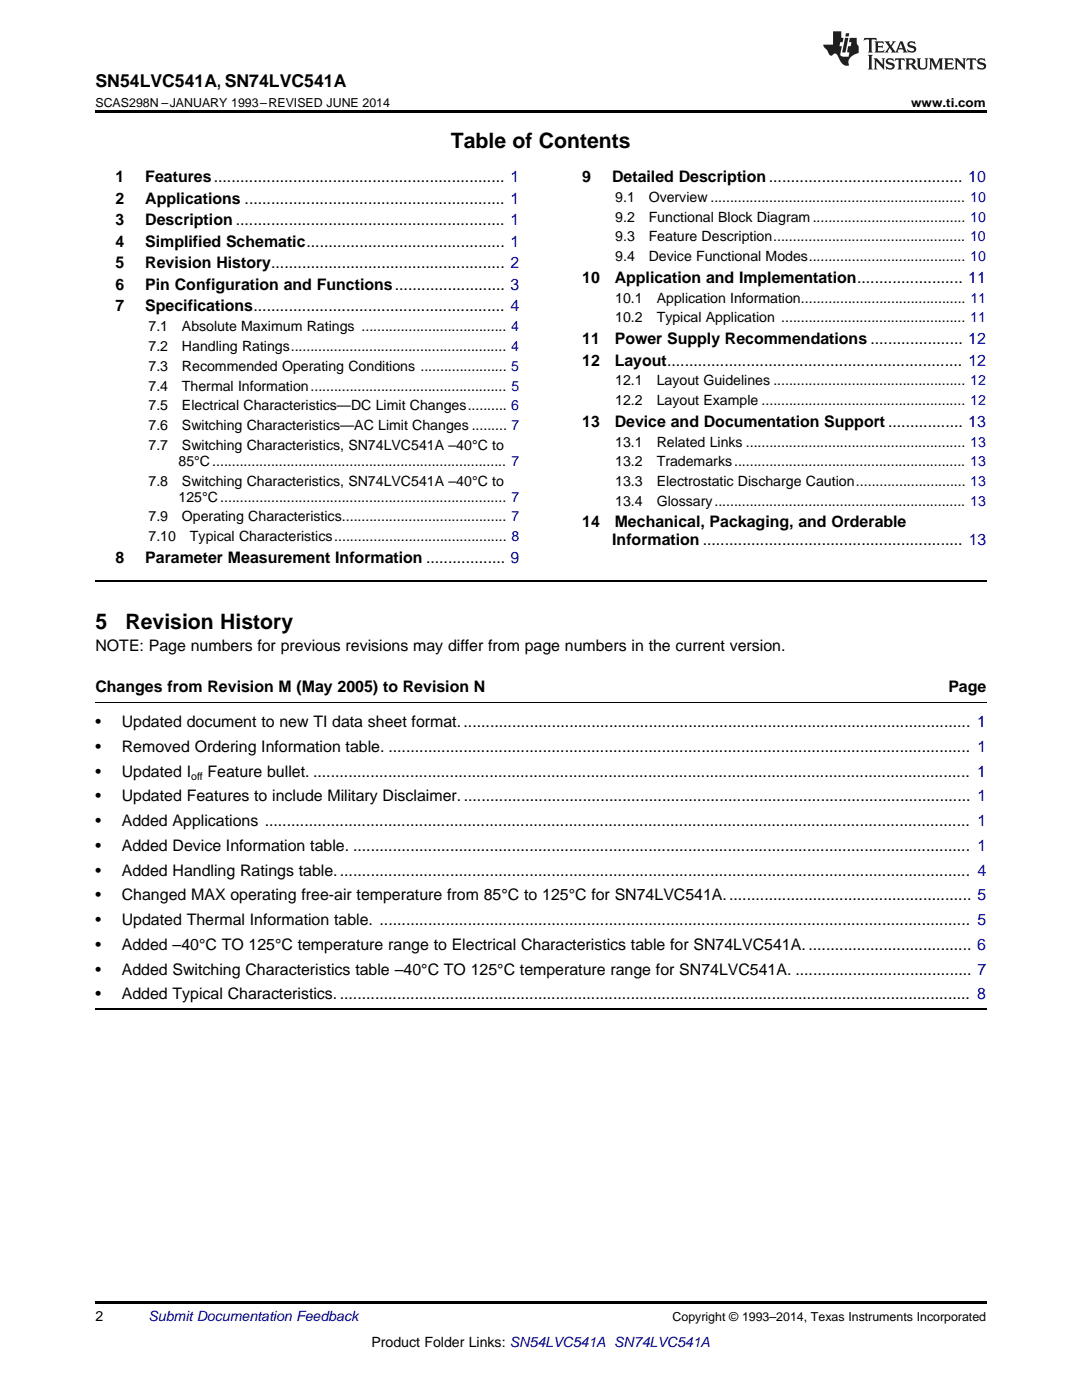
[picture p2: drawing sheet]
<svg xmlns="http://www.w3.org/2000/svg" width="216mm" height="279mm" viewBox="0 0 216 279" stroke-linecap="round" stroke-linejoin="round" font-family="sans-serif">
<defs><g id="words">
<g font-size="4.2">
<text x="90" y="29.6">Table of Contents</text>
<text x="19" y="125.6">5</text>
<text x="25" y="125.6">Revision History</text>
</g>
<text font-size="3.5" x="19" y="17.3">SN54LVC541A, SN74LVC541A</text>
<g font-size="3.2">
<text x="23" y="36.3">1</text>
<text x="23" y="40.6">2</text>
<text x="29" y="36.3">Features.................................................................. 1</text>
<text x="29" y="40.6">Applications ........................................................... 1</text>
<text x="116.2" y="36.3">9</text>
<text x="122.1" y="36.3">Detailed Description............................................ 10</text>
<text x="23" y="44.9">3</text>
<text x="29" y="44.9">Description ............................................................. 1</text>
<text x="23" y="49.2">4</text>
<text x="23" y="53.6">5</text>
<text x="29" y="49.2">Simplified Schematic............................................. 1</text>
<text x="29" y="53.6">Revision History..................................................... 2</text>
<text x="23" y="57.9">6</text>
<text x="29" y="57.9">Pin Configuration and Functions......................... 3</text>
<text x="116.2" y="56.4">10</text>
<text x="122.7" y="56.4">Application and Implementation........................ 11</text>
<text x="23" y="62.2">7</text>
<text x="29" y="62.2">Specifications......................................................... 4</text>
<text x="116.2" y="68.7">11</text>
<text x="122.7" y="68.7">Power Supply Recommendations ..................... 12</text>
<text x="116.2" y="73">12</text>
<text x="122.7" y="73">Layout................................................................... 12</text>
<text x="116.2" y="85.2">13</text>
<text x="122.7" y="85.2">Device and Documentation Support ................. 13</text>
<text x="116.2" y="105.3">14</text>
<text x="122.7" y="105.3">Mechanical, Packaging, and Orderable</text>
<text x="23" y="112.3">8</text>
<text x="29" y="112.3">Parameter Measurement Information .................. 9</text>
<text x="122.2" y="108.8">Information ........................................................... 13</text>
<text x="19" y="129.9">NOTE: Page numbers for previous revisions may differ from page numbers in the current version.</text>
<text x="19" y="138">Changes from Revision M (May 2005) to Revision N</text>
<text x="189.2" y="138">Page</text>
<text x="19" y="145.1">•</text>
<text x="24.3" y="145.1">Updated document to new TI data sheet format.................................................................................................................... 1</text>
<text x="19" y="150">•</text>
<text x="19" y="155">•</text>
<text x="24.3" y="150">Removed Ordering Information table. .................................................................................................................................... 1</text>
<text x="24.3" y="155">Updated I</text>
<text x="41.4" y="155">Feature bullet. ..................................................................................................................................................... 1</text>
<text x="19" y="159.9">•</text>
<text x="24.3" y="159.9">Updated Features to include Military Disclaimer.................................................................................................................... 1</text>
<text x="19" y="164.9">•</text>
<text x="24.3" y="164.9">Added Applications ................................................................................................................................................................ 1</text>
<text x="19" y="169.8">•</text>
<text x="24.3" y="169.8">Added Device Information table. ............................................................................................................................................ 1</text>
<text x="19" y="174.7">•</text>
<text x="19" y="179.7">•</text>
<text x="24.3" y="174.7">Added Handling Ratings table................................................................................................................................................ 4</text>
<text x="24.3" y="179.7">Changed MAX operating free-air temperature from 85°C to 125°C for SN74LVC541A........................................................ 5</text>
<text x="19" y="184.6">•</text>
<text x="24.3" y="184.6">Updated Thermal Information table. ...................................................................................................................................... 5</text>
<text x="19" y="189.5">•</text>
<text x="24.3" y="189.5">Added –40°C TO 125°C temperature range to Electrical Characteristics table for SN74LVC541A...................................... 6</text>
<text x="19" y="194.5">•</text>
<text x="24.3" y="194.5">Added Switching Characteristics table –40°C TO 125°C temperature range for SN74LVC541A. ........................................ 7</text>
<text x="19" y="199.4">•</text>
<text x="24.3" y="199.4">Added Typical Characteristics................................................................................................................................................ 8</text>
</g>
<g font-size="2.8">
<text x="122.8" y="40.3">9.1</text>
<text x="129.4" y="40.3">Overview ................................................................. 10</text>
<text x="122.8" y="44.2">9.2</text>
<text x="129.4" y="44.2">Functional Block Diagram....................................... 10</text>
<text x="122.8" y="48.2">9.3</text>
<text x="122.8" y="52.1">9.4</text>
<text x="129.4" y="48.2">Feature Description................................................. 10</text>
<text x="129.4" y="52.1">Device Functional Modes........................................ 10</text>
<text x="122.8" y="60.4">10.1</text>
<text x="122.8" y="64.3">10.2</text>
<text x="131" y="60.4">Application Information.......................................... 11</text>
<text x="131" y="64.3">Typical Application ............................................... 11</text>
<text x="29.6" y="66.1">7.1</text>
<text x="29.6" y="70.1">7.2</text>
<text x="36.3" y="66.1">Absolute Maximum Ratings ..................................... 4</text>
<text x="36.3" y="70.1">Handling Ratings....................................................... 4</text>
<text x="29.6" y="74">7.3</text>
<text x="29.6" y="78">7.4</text>
<text x="36.3" y="74">Recommended Operating Conditions ...................... 5</text>
<text x="36.3" y="78">Thermal Information.................................................. 5</text>
<text x="122.8" y="76.9">12.1</text>
<text x="131" y="76.9">Layout Guidelines ................................................. 12</text>
<text x="29.6" y="81.9">7.5</text>
<text x="36.3" y="81.9">Electrical Characteristics—DC Limit Changes.......... 6</text>
<text x="122.8" y="80.9">12.2</text>
<text x="131" y="80.9">Layout Example .................................................... 12</text>
<text x="29.6" y="85.9">7.6</text>
<text x="29.6" y="89.8">7.7</text>
<text x="36.3" y="85.9">Switching Characteristics—AC Limit Changes ......... 7</text>
<text x="36.3" y="89.8">Switching Characteristics, SN74LVC541A –40°C to</text>
<text x="122.8" y="89.1">13.1</text>
<text x="131" y="89.1">Related Links ........................................................ 13</text>
<text x="35.6" y="93">85°C........................................................................... 7</text>
<text x="122.8" y="93.1">13.2</text>
<text x="131" y="93.1">Trademarks........................................................... 13</text>
<text x="29.6" y="96.9">7.8</text>
<text x="35.6" y="100.1">125°C......................................................................... 7</text>
<text x="36.3" y="96.9">Switching Characteristics, SN74LVC541A –40°C to</text>
<text x="122.8" y="97">13.3</text>
<text x="122.8" y="101">13.4</text>
<text x="131" y="97">Electrostatic Discharge Caution............................ 13</text>
<text x="131" y="101">Glossary................................................................ 13</text>
<text x="29.6" y="104.1">7.9</text>
<text x="36.3" y="104.1">Operating Characteristics.......................................... 7</text>
<text x="29.6" y="108">7.10</text>
<text x="37.9" y="108">Typical Characteristics............................................ 8</text>
<text x="19" y="263.6">2</text>
<text x="74.1" y="268.9">Product Folder Links: SN54LVC541A SN74LVC541A</text>
</g>
<text font-size="2.8" fill="#0000c8" x="29.6" y="263.6">Submit Documentation Feedback</text>
<g font-size="2.5">
<text x="19" y="21.4">SCAS298N –JANUARY 1993–REVISED JUNE 2014</text>
<text x="181.8" y="21.4">www.ti.com</text>
<text x="134.2" y="263.6">Copyright © 1993–2014, Texas Instruments Incorporated</text>
</g>
<text font-size="2.1" x="38.1" y="155.6">off</text>
</g></defs>
<path d="M19 22h177.8v.5h-177.8zM19 259.7h177.8v.5h-177.8z" fill="#000"/>
<path d="M19 116h177.8M19 201.4h177.8" fill="none" stroke="#000" stroke-width=".35"/>
<path d="M19 140.1h177.8" fill="none" stroke="#000" stroke-width=".2"/>
<g fill="#231f20">
<path d="M172.5 7.6l-.1 .5 .4-.2h.6v.1v2.1l-.2 .4h.9l-.2-.4v-2.1l.1-.1h.5l.5 .2-.2-.5zM174.5 8.3l.2 .3v1.5l-.2 .4h1.8l.2-.6a1.04 1.04 0 0 1-1.3 .2v-.7h.6l.3 .2v-.6l-.3 .2h-.6v-.6l.8-.1 .4 .3-.2-.5zM176.5 8.3l.9 1.1-.9 1.1h.8l-.2-.2 .4-.7 .5 .7-.2 .2h1.5l-.2-.2 .2-.4h.9l.1 .4-.2 .2h1l-.3-.3-.7-1.9h-.5l-.9 2-.8-1 .9-1h-.8l.1 .3-.4 .5-.3-.6 .1-.2zM179.7 8.6l.4 1h-.7zM181.3 8.4a.63 .63 0 0 0-.2 .7 .63 .63 0 0 0 .6 .4l.6 .2 .1 .2a.75 .75 0 0 1-.7 .4 .75 .75 0 0 1-.6-.5l.1 .7 .1-.1a1.11 1.11 0 0 0 1.5-.6 1.13 1.13 0 0 0-1.2-.8l-.1-.4a1.04 1.04 0 0 1 1.2 .2l-.2-.5-.2 .1-.4-.2zM173.2 10.9l.2 .4v2.2l-.2 .4h1l-.3-.4v-2.2l.3-.4zM174.3 11.6l.3 .4v1.5l-.3 .4h.8l-.2-.4v-1.3l1.5 1.7v-1.9l.2-.4h-.7l.2 .4v.9l-1.1-1.3zM177 11.8a.62 .62 0 0 0-.2 .7 .62 .62 0 0 0 .6 .4l.6 .1 .1 .3a.76 .76 0 0 1-.7 .3 .76 .76 0 0 1-.7-.4l.2 .7 .1-.1a1.11 1.11 0 0 0 1.5-.6 1.13 1.13 0 0 0-1.2-.8l-.1-.4a1.04 1.04 0 0 1 1.2 .2l-.2-.6-.2 .1-.5-.1zM178.7 11.6l-.2 .6a.61 .61 0 0 1 .8-.3v1.6l-.2 .4h.9l-.2-.4v-1.6a.63 .63 0 0 1 .7 .3l-.1-.6zM180.6 11.6l.3 .4v1.5l-.3 .4h1l-.2-.2-.1-.8 .6 .2a.76 .76 0 0 0 1.2 .7l-1-1a.58 .58 0 0 0 .6-.5 .58 .58 0 0 0-.5-.6zM181.4 11.9h.1a.45 .45 0 0 1 .5 .1 .45 .45 0 0 1 .1 .5l-.8 .2zM182.9 11.6l.2 .2a2.17 2.17 0 0 0 .3 1.9 .99 .99 0 0 0 1.6-.6v-1.1l.2-.4h-.7l.2 .2a1.92 1.92 0 0 1-.2 1.8 .6 .6 0 0 1-.9-.5v-1.1l.2-.4zM185.4 11.6l.2 .4v1.5l-.2 .4h.7l-.2-.4v-1.4l.8 1.8 .8-1.8v1.4l-.2 .4h.9l-.2-.4v-1.5l.2-.4h-.8l-.6 1.5-.6-1.5zM188.4 11.6l.2 .4v1.5l-.2 .4h1.8l.1-.6a1.04 1.04 0 0 1-1.2 .1v-.6h.5l.4 .2v-.6l-.4 .2h-.5v-.7h.8l.3 .3-.1-.6zM190.5 11.6l.2 .4v1.5l-.2 .4h.7l-.2-.4v-1.3l1.5 1.7v-1.9l.2-.4h-.7l.2 .4v.9l-1.1-1.3zM192.9 11.6l-.1 .6a.61 .61 0 0 1 .7-.3l.1 1.6-.3 .4h1l-.3-.4 .1-1.6a.63 .63 0 0 1 .7 .3l-.1-.6zM195.2 11.8a.62 .62 0 0 0-.2 .7 .62 .62 0 0 0 .6 .4l.6 .1 .1 .3a.76 .76 0 0 1-.7 .3 .76 .76 0 0 1-.6-.4l.1 .7 .1-.1a1.11 1.11 0 0 0 1.6-.6 1.13 1.13 0 0 0-1.3-.8l-.1-.4a1.04 1.04 0 0 1 1.2 .2l-.1-.6-.2 .1-.5-.1z"/>
<path d="M166.2 6.3v2.6h-1.9v.4l.8 .9a.91 .91 0 0 0 1 .8 .56 .56 0 0 1 .5-.3 .56 .56 0 0 1 .5 .3l.4 .8a1.53 1.53 0 0 0 1.9 1.2 1.54 1.54 0 0 1 1-2.1l.9-.3v-1.4a1.52 1.52 0 0 1-.4-1.6h-1.3l-.2 .8h.5l-.2 .8h-.5l-.1 1v.2l.4 .1-.2 .8a1.93 1.93 0 0 1-1.6-.3l.3-1.8h-.5l.2-.8h.4l.2-.8h-.4v-1.3zM168.6 7.6l-.6 2.9h.7l.6-2.9zM168.8 6.6l-.1 .7h.6l.2-.7z"/>
</g>
<use href="#words"/>
</svg>
